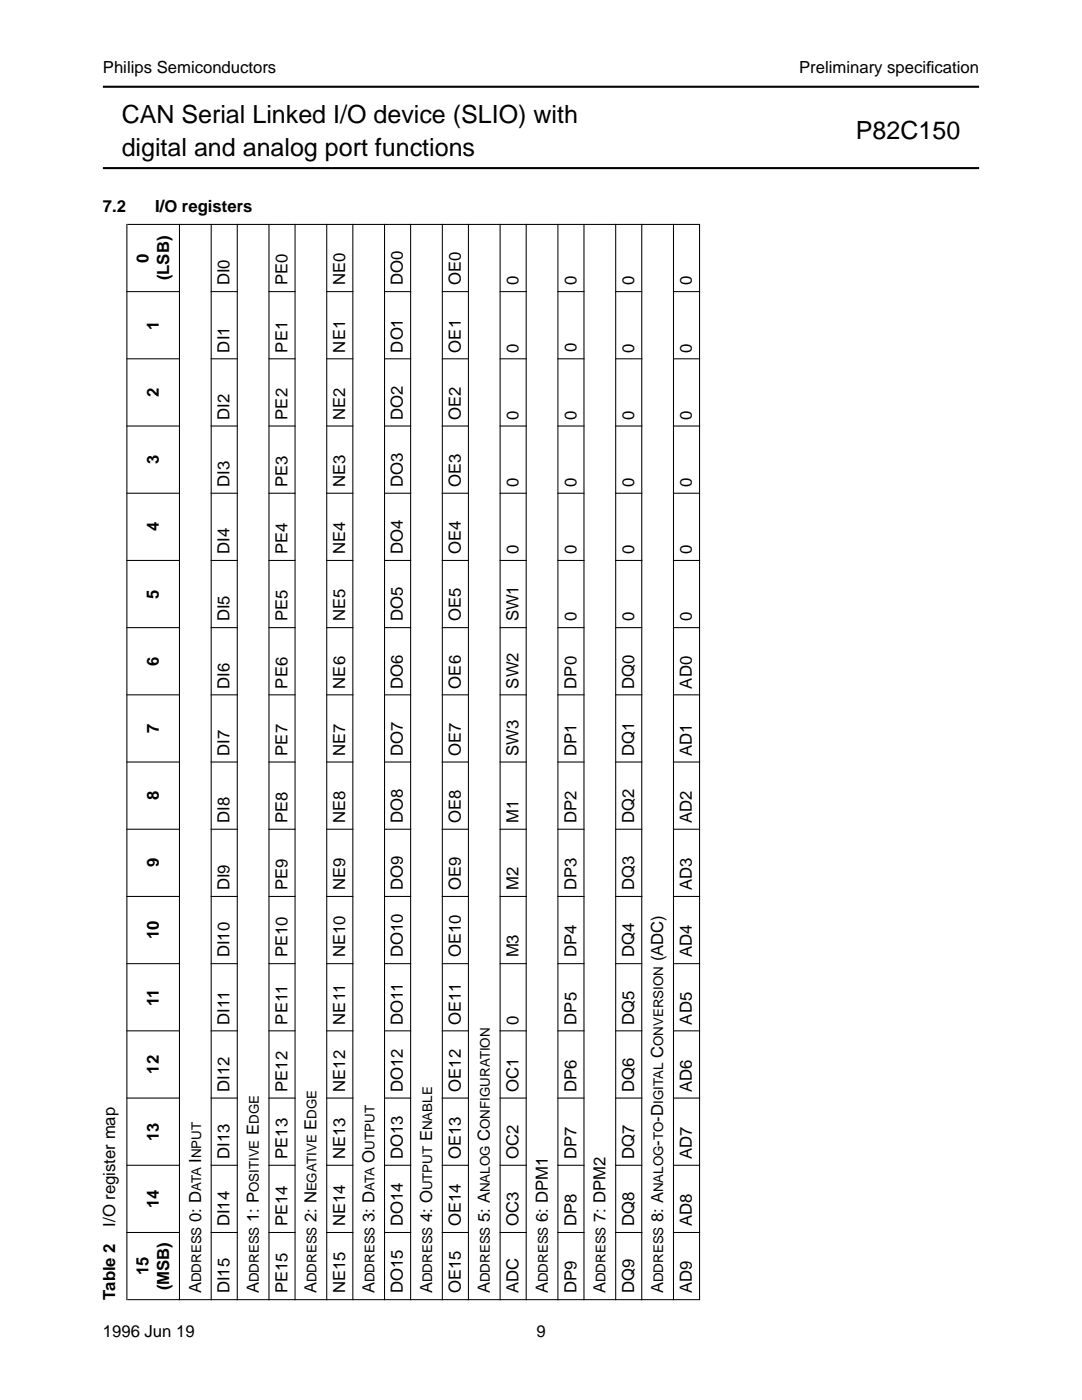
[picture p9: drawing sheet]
<svg xmlns="http://www.w3.org/2000/svg" width="216mm" height="279mm" viewBox="0 0 216 279" stroke-linecap="round" stroke-linejoin="round" font-family="sans-serif">
<defs><g id="words">
<g font-size="5">
<text x="24.3" y="24.5">CAN Serial Linked I/O device (SLIO) with</text>
<text x="170.8" y="27.8">P82C150</text>
<text x="24.3" y="31.1">digital and analog port functions</text>
</g>
<g font-size="3.3">
<text x="20.5" y="14.5">Philips Semiconductors</text>
<text x="159.5" y="14.5">Preliminary specif</text>
<text x="184.8" y="14.5">ication</text>
<text x="20.5" y="42.2">7.2</text>
<text x="30.9" y="42.2">I/O registers</text>
<text x="29.6" y="52.4" transform="rotate(-90 29.6 52.4)">0</text>
<text x="33.8" y="55.9" transform="rotate(-90 33.8 55.9)">(LSB)</text>
<text x="45.8" y="56.9" transform="rotate(-90 45.8 56.9)">DI0</text>
<text x="57.3" y="56.9" transform="rotate(-90 57.3 56.9)">PE0</text>
<text x="68.9" y="56.9" transform="rotate(-90 68.9 56.9)">NE0</text>
<text x="80.4" y="56.9" transform="rotate(-90 80.4 56.9)">DO0</text>
<text x="91.9" y="56.9" transform="rotate(-90 91.9 56.9)">OE0</text>
<text x="103.5" y="56.9" transform="rotate(-90 103.5 56.9)">0</text>
<text x="115" y="56.9" transform="rotate(-90 115 56.9)">0</text>
<text x="126.5" y="57" transform="rotate(-90 126.5 57)">0</text>
<text x="138.1" y="56.9" transform="rotate(-90 138.1 56.9)">0</text>
<text x="31.7" y="65.8" transform="rotate(-90 31.7 65.8)">1</text>
<text x="45.8" y="70.4" transform="rotate(-90 45.8 70.4)">DI1</text>
<text x="57.3" y="70.4" transform="rotate(-90 57.3 70.4)">PE1</text>
<text x="68.9" y="70.4" transform="rotate(-90 68.9 70.4)">NE1</text>
<text x="80.4" y="70.4" transform="rotate(-90 80.4 70.4)">DO1</text>
<text x="91.9" y="70.4" transform="rotate(-90 91.9 70.4)">OE1</text>
<text x="103.5" y="70.4" transform="rotate(-90 103.5 70.4)">0</text>
<text x="115" y="70.3" transform="rotate(-90 115 70.3)">0</text>
<text x="126.5" y="70.4" transform="rotate(-90 126.5 70.4)">0</text>
<text x="138.1" y="70.4" transform="rotate(-90 138.1 70.4)">0</text>
<text x="31.7" y="79.2" transform="rotate(-90 31.7 79.2)">2</text>
<text x="45.8" y="83.8" transform="rotate(-90 45.8 83.8)">DI2</text>
<text x="57.3" y="83.8" transform="rotate(-90 57.3 83.8)">PE2</text>
<text x="68.9" y="83.8" transform="rotate(-90 68.9 83.8)">NE2</text>
<text x="80.4" y="83.8" transform="rotate(-90 80.4 83.8)">DO2</text>
<text x="91.9" y="83.8" transform="rotate(-90 91.9 83.8)">OE2</text>
<text x="103.5" y="83.8" transform="rotate(-90 103.5 83.8)">0</text>
<text x="115" y="83.8" transform="rotate(-90 115 83.8)">0</text>
<text x="126.5" y="83.8" transform="rotate(-90 126.5 83.8)">0</text>
<text x="138.1" y="83.8" transform="rotate(-90 138.1 83.8)">0</text>
<text x="31.7" y="92.6" transform="rotate(-90 31.7 92.6)">3</text>
<text x="45.8" y="97.2" transform="rotate(-90 45.8 97.2)">DI3</text>
<text x="57.3" y="97.2" transform="rotate(-90 57.3 97.2)">PE3</text>
<text x="68.9" y="97.2" transform="rotate(-90 68.9 97.2)">NE3</text>
<text x="80.4" y="97.2" transform="rotate(-90 80.4 97.2)">DO3</text>
<text x="91.9" y="97.2" transform="rotate(-90 91.9 97.2)">OE3</text>
<text x="103.5" y="97.2" transform="rotate(-90 103.5 97.2)">0</text>
<text x="115" y="97.2" transform="rotate(-90 115 97.2)">0</text>
<text x="126.5" y="97.2" transform="rotate(-90 126.5 97.2)">0</text>
<text x="138.1" y="97.2" transform="rotate(-90 138.1 97.2)">0</text>
<text x="31.7" y="106.1" transform="rotate(-90 31.7 106.1)">4</text>
<text x="45.8" y="110.6" transform="rotate(-90 45.8 110.6)">DI4</text>
<text x="57.3" y="110.6" transform="rotate(-90 57.3 110.6)">PE4</text>
<text x="68.9" y="110.6" transform="rotate(-90 68.9 110.6)">NE4</text>
<text x="80.4" y="110.6" transform="rotate(-90 80.4 110.6)">DO4</text>
<text x="91.9" y="110.6" transform="rotate(-90 91.9 110.6)">OE4</text>
<text x="103.5" y="110.6" transform="rotate(-90 103.5 110.6)">0</text>
<text x="115" y="110.6" transform="rotate(-90 115 110.6)">0</text>
<text x="126.5" y="110.6" transform="rotate(-90 126.5 110.6)">0</text>
<text x="138.1" y="110.6" transform="rotate(-90 138.1 110.6)">0</text>
<text x="31.7" y="119.5" transform="rotate(-90 31.7 119.5)">5</text>
<text x="45.8" y="124" transform="rotate(-90 45.8 124)">DI5</text>
<text x="57.3" y="124" transform="rotate(-90 57.3 124)">PE5</text>
<text x="68.9" y="124" transform="rotate(-90 68.9 124)">NE5</text>
<text x="80.4" y="124" transform="rotate(-90 80.4 124)">DO5</text>
<text x="91.9" y="124" transform="rotate(-90 91.9 124)">OE5</text>
<text x="103.5" y="124" transform="rotate(-90 103.5 124)">SW1</text>
<text x="115" y="124" transform="rotate(-90 115 124)">0</text>
<text x="126.5" y="124" transform="rotate(-90 126.5 124)">0</text>
<text x="138.1" y="124" transform="rotate(-90 138.1 124)">0</text>
<text x="31.7" y="132.9" transform="rotate(-90 31.7 132.9)">6</text>
<text x="45.8" y="137.4" transform="rotate(-90 45.8 137.4)">DI6</text>
<text x="57.3" y="137.4" transform="rotate(-90 57.3 137.4)">PE6</text>
<text x="68.9" y="137.4" transform="rotate(-90 68.9 137.4)">NE6</text>
<text x="80.4" y="137.4" transform="rotate(-90 80.4 137.4)">DO6</text>
<text x="91.9" y="137.4" transform="rotate(-90 91.9 137.4)">OE6</text>
<text x="103.5" y="137.4" transform="rotate(-90 103.5 137.4)">SW2</text>
<text x="115" y="137.4" transform="rotate(-90 115 137.4)">DP0</text>
<text x="126.5" y="137.4" transform="rotate(-90 126.5 137.4)">DQ0</text>
<text x="138.1" y="137.4" transform="rotate(-90 138.1 137.4)">AD0</text>
<text x="31.7" y="146.3" transform="rotate(-90 31.7 146.3)">7</text>
<text x="45.8" y="150.8" transform="rotate(-90 45.8 150.8)">DI7</text>
<text x="57.3" y="150.8" transform="rotate(-90 57.3 150.8)">PE7</text>
<text x="68.9" y="150.8" transform="rotate(-90 68.9 150.8)">NE7</text>
<text x="80.4" y="150.8" transform="rotate(-90 80.4 150.8)">DO7</text>
<text x="91.9" y="150.8" transform="rotate(-90 91.9 150.8)">OE7</text>
<text x="103.5" y="150.8" transform="rotate(-90 103.5 150.8)">SW3</text>
<text x="115" y="150.8" transform="rotate(-90 115 150.8)">DP1</text>
<text x="126.5" y="150.8" transform="rotate(-90 126.5 150.8)">DQ1</text>
<text x="138.1" y="150.8" transform="rotate(-90 138.1 150.8)">AD1</text>
<text x="31.7" y="159.7" transform="rotate(-90 31.7 159.7)">8</text>
<text x="45.8" y="164.2" transform="rotate(-90 45.8 164.2)">DI8</text>
<text x="57.3" y="164.2" transform="rotate(-90 57.3 164.2)">PE8</text>
<text x="68.9" y="164.2" transform="rotate(-90 68.9 164.2)">NE8</text>
<text x="80.4" y="164.2" transform="rotate(-90 80.4 164.2)">DO8</text>
<text x="91.9" y="164.2" transform="rotate(-90 91.9 164.2)">OE8</text>
<text x="103.5" y="164.2" transform="rotate(-90 103.5 164.2)">M1</text>
<text x="115" y="164.2" transform="rotate(-90 115 164.2)">DP2</text>
<text x="126.5" y="164.3" transform="rotate(-90 126.5 164.3)">DQ2</text>
<text x="138.1" y="164.2" transform="rotate(-90 138.1 164.2)">AD2</text>
<text x="31.7" y="173.1" transform="rotate(-90 31.7 173.1)">9</text>
<text x="45.8" y="177.7" transform="rotate(-90 45.8 177.7)">DI9</text>
<text x="57.3" y="177.7" transform="rotate(-90 57.3 177.7)">PE9</text>
<text x="68.9" y="177.7" transform="rotate(-90 68.9 177.7)">NE9</text>
<text x="80.4" y="177.7" transform="rotate(-90 80.4 177.7)">DO9</text>
<text x="91.9" y="177.7" transform="rotate(-90 91.9 177.7)">OE9</text>
<text x="103.5" y="177.7" transform="rotate(-90 103.5 177.7)">M2</text>
<text x="115" y="177.7" transform="rotate(-90 115 177.7)">DP3</text>
<text x="126.5" y="177.7" transform="rotate(-90 126.5 177.7)">DQ3</text>
<text x="138.1" y="177.7" transform="rotate(-90 138.1 177.7)">AD3</text>
<text x="31.7" y="187.5" transform="rotate(-90 31.7 187.5)">10</text>
<text x="45.8" y="191.1" transform="rotate(-90 45.8 191.1)">DI10</text>
<text x="57.3" y="191.1" transform="rotate(-90 57.3 191.1)">PE10</text>
<text x="68.9" y="191.1" transform="rotate(-90 68.9 191.1)">NE10</text>
<text x="80.4" y="191.1" transform="rotate(-90 80.4 191.1)">DO10</text>
<text x="91.9" y="191.1" transform="rotate(-90 91.9 191.1)">OE10</text>
<text x="103.5" y="191.1" transform="rotate(-90 103.5 191.1)">M3</text>
<text x="115" y="191.1" transform="rotate(-90 115 191.1)">DP4</text>
<text x="126.5" y="191.1" transform="rotate(-90 126.5 191.1)">DQ4</text>
<text x="132.4" y="191.9" transform="rotate(-90 132.4 191.9)">(ADC)</text>
<text x="138.1" y="191.1" transform="rotate(-90 138.1 191.1)">AD4</text>
<text x="31.7" y="200.8" transform="rotate(-90 31.7 200.8)">11</text>
<text x="45.8" y="204.5" transform="rotate(-90 45.8 204.5)">DI11</text>
<text x="57.3" y="204.5" transform="rotate(-90 57.3 204.5)">PE11</text>
<text x="68.9" y="204.5" transform="rotate(-90 68.9 204.5)">NE11</text>
<text x="80.4" y="204.5" transform="rotate(-90 80.4 204.5)">DO11</text>
<text x="91.9" y="204.5" transform="rotate(-90 91.9 204.5)">OE11</text>
<text x="103.5" y="204.5" transform="rotate(-90 103.5 204.5)">0</text>
<text x="115" y="204.5" transform="rotate(-90 115 204.5)">DP5</text>
<text x="126.5" y="204.5" transform="rotate(-90 126.5 204.5)">DQ5</text>
<text x="138.1" y="204.5" transform="rotate(-90 138.1 204.5)">AD5</text>
<text x="31.7" y="214.3" transform="rotate(-90 31.7 214.3)">12</text>
<text x="132.4" y="211.2" transform="rotate(-90 132.4 211.2)">C</text>
<text x="45.8" y="217.9" transform="rotate(-90 45.8 217.9)">DI12</text>
<text x="57.3" y="217.9" transform="rotate(-90 57.3 217.9)">PE12</text>
<text x="68.9" y="217.9" transform="rotate(-90 68.9 217.9)">NE12</text>
<text x="80.4" y="217.9" transform="rotate(-90 80.4 217.9)">DO12</text>
<text x="91.9" y="217.9" transform="rotate(-90 91.9 217.9)">OE12</text>
<text x="103.5" y="217.9" transform="rotate(-90 103.5 217.9)">OC1</text>
<text x="115" y="217.9" transform="rotate(-90 115 217.9)">DP6</text>
<text x="126.5" y="217.9" transform="rotate(-90 126.5 217.9)">DQ6</text>
<text x="138.1" y="217.9" transform="rotate(-90 138.1 217.9)">AD6</text>
<text x="31.7" y="227.7" transform="rotate(-90 31.7 227.7)">13</text>
<text x="51.6" y="226.5" transform="rotate(-90 51.6 226.5)">E</text>
<text x="63.2" y="225.5" transform="rotate(-90 63.2 225.5)">E</text>
<text x="86.2" y="227.8" transform="rotate(-90 86.2 227.8)">E</text>
<text x="97.8" y="227.7" transform="rotate(-90 97.8 227.7)">C</text>
<text x="132.4" y="223.9" transform="rotate(-90 132.4 223.9)">-D</text>
<text x="40.1" y="232.1" transform="rotate(-90 40.1 232.1)">I</text>
<text x="45.8" y="231.3" transform="rotate(-90 45.8 231.3)">DI13</text>
<text x="57.3" y="231.3" transform="rotate(-90 57.3 231.3)">PE13</text>
<text x="68.9" y="231.3" transform="rotate(-90 68.9 231.3)">NE13</text>
<text x="74.7" y="232.1" transform="rotate(-90 74.7 232.1)">O</text>
<text x="80.4" y="231.3" transform="rotate(-90 80.4 231.3)">DO13</text>
<text x="91.9" y="231.3" transform="rotate(-90 91.9 231.3)">OE13</text>
<text x="103.5" y="231.3" transform="rotate(-90 103.5 231.3)">OC2</text>
<text x="115" y="231.3" transform="rotate(-90 115 231.3)">DP7</text>
<text x="126.5" y="231.3" transform="rotate(-90 126.5 231.3)">DQ7</text>
<text x="132.4" y="228.6" transform="rotate(-90 132.4 228.6)">-</text>
<text x="138.1" y="231.3" transform="rotate(-90 138.1 231.3)">AD7</text>
<text x="23" y="244.8" transform="rotate(-90 23 244.8)">I/O register map</text>
<text x="31.7" y="241.1" transform="rotate(-90 31.7 241.1)">14</text>
<text x="40.1" y="243.9" transform="rotate(-90 40.1 243.9)">0: D</text>
<text x="45.8" y="244.7" transform="rotate(-90 45.8 244.7)">DI14</text>
<text x="51.6" y="243.9" transform="rotate(-90 51.6 243.9)">1: P</text>
<text x="57.3" y="244.7" transform="rotate(-90 57.3 244.7)">PE14</text>
<text x="63.2" y="243.9" transform="rotate(-90 63.2 243.9)">2: N</text>
<text x="68.9" y="244.7" transform="rotate(-90 68.9 244.7)">NE14</text>
<text x="74.7" y="243.9" transform="rotate(-90 74.7 243.9)">3: D</text>
<text x="80.4" y="244.7" transform="rotate(-90 80.4 244.7)">DO14</text>
<text x="86.2" y="243.9" transform="rotate(-90 86.2 243.9)">4: O</text>
<text x="91.9" y="244.7" transform="rotate(-90 91.9 244.7)">OE14</text>
<text x="97.8" y="243.9" transform="rotate(-90 97.8 243.9)">5: A</text>
<text x="103.5" y="244.7" transform="rotate(-90 103.5 244.7)">OC3</text>
<text x="109.3" y="243.9" transform="rotate(-90 109.3 243.9)">6: DPM1</text>
<text x="115" y="244.7" transform="rotate(-90 115 244.7)">DP8</text>
<text x="120.8" y="243.9" transform="rotate(-90 120.8 243.9)">7: DPM2</text>
<text x="126.5" y="244.7" transform="rotate(-90 126.5 244.7)">DQ8</text>
<text x="132.4" y="243.9" transform="rotate(-90 132.4 243.9)">8: A</text>
<text x="138.1" y="244.7" transform="rotate(-90 138.1 244.7)">AD8</text>
<text x="29.6" y="254.5" transform="rotate(-90 29.6 254.5)">15</text>
<text x="33.8" y="257.5" transform="rotate(-90 33.8 257.5)">(MSB)</text>
<text x="23" y="259.4" transform="rotate(-90 23 259.4)">Table 2</text>
<text x="40.1" y="258.1" transform="rotate(-90 40.1 258.1)">A</text>
<text x="45.8" y="258.1" transform="rotate(-90 45.8 258.1)">DI15</text>
<text x="51.6" y="258.1" transform="rotate(-90 51.6 258.1)">A</text>
<text x="57.3" y="258.1" transform="rotate(-90 57.3 258.1)">PE15</text>
<text x="63.2" y="258.1" transform="rotate(-90 63.2 258.1)">A</text>
<text x="68.9" y="258.1" transform="rotate(-90 68.9 258.1)">NE15</text>
<text x="74.7" y="258.1" transform="rotate(-90 74.7 258.1)">A</text>
<text x="80.4" y="258.1" transform="rotate(-90 80.4 258.1)">DO15</text>
<text x="86.2" y="258.1" transform="rotate(-90 86.2 258.1)">A</text>
<text x="91.9" y="258.1" transform="rotate(-90 91.9 258.1)">OE15</text>
<text x="97.8" y="258.1" transform="rotate(-90 97.8 258.1)">A</text>
<text x="103.5" y="258.1" transform="rotate(-90 103.5 258.1)">ADC</text>
<text x="109.3" y="258.1" transform="rotate(-90 109.3 258.1)">A</text>
<text x="115" y="258.1" transform="rotate(-90 115 258.1)">DP9</text>
<text x="120.8" y="258.1" transform="rotate(-90 120.8 258.1)">A</text>
<text x="126.5" y="258.1" transform="rotate(-90 126.5 258.1)">DQ9</text>
<text x="132.4" y="258.1" transform="rotate(-90 132.4 258.1)">A</text>
<text x="138.1" y="258.1" transform="rotate(-90 138.1 258.1)">AD9</text>
<text x="20.5" y="266.8">1996 Jun 19</text>
<text x="107" y="266.8">9</text>
</g>
<g font-size="2.7">
<text x="132.4" y="208.8" transform="rotate(-90 132.4 208.8)">ONVERSION</text>
<text x="132.4" y="220.4" transform="rotate(-90 132.4 220.4)">IGITAL</text>
<text x="51.6" y="224.3" transform="rotate(-90 51.6 224.3)">DGE</text>
<text x="63.2" y="223.3" transform="rotate(-90 63.2 223.3)">DGE</text>
<text x="86.2" y="225.6" transform="rotate(-90 86.2 225.6)">NABLE</text>
<text x="97.8" y="225.3" transform="rotate(-90 97.8 225.3)">ONFIGURATION</text>
<text x="74.7" y="229.5" transform="rotate(-90 74.7 229.5)">UTPUT</text>
<text x="40.1" y="237.8" transform="rotate(-90 40.1 237.8)">ATA NPUT</text>
<text x="51.6" y="238" transform="rotate(-90 51.6 238)">OSITIVE</text>
<text x="63.2" y="237.8" transform="rotate(-90 63.2 237.8)">EGATIVE</text>
<text x="74.7" y="237.8" transform="rotate(-90 74.7 237.8)">ATA</text>
<text x="86.2" y="237.6" transform="rotate(-90 86.2 237.6)">UTPUT</text>
<text x="97.8" y="238" transform="rotate(-90 97.8 238)">NALOG</text>
<text x="132.4" y="238" transform="rotate(-90 132.4 238)">NALOG TO</text>
<text x="40.1" y="255.9" transform="rotate(-90 40.1 255.9)">DDRESS</text>
<text x="51.6" y="255.9" transform="rotate(-90 51.6 255.9)">DDRESS</text>
<text x="63.2" y="255.9" transform="rotate(-90 63.2 255.9)">DDRESS</text>
<text x="74.7" y="255.9" transform="rotate(-90 74.7 255.9)">DDRESS</text>
<text x="86.2" y="255.9" transform="rotate(-90 86.2 255.9)">DDRESS</text>
<text x="97.8" y="255.9" transform="rotate(-90 97.8 255.9)">DDRESS</text>
<text x="109.3" y="255.9" transform="rotate(-90 109.3 255.9)">DDRESS</text>
<text x="120.8" y="255.9" transform="rotate(-90 120.8 255.9)">DDRESS</text>
<text x="132.4" y="255.9" transform="rotate(-90 132.4 255.9)">DDRESS</text>
</g>
</g></defs>
<path d="M20.5 17.3h174.9M20.5 33.6h174.9" fill="none" stroke="#000" stroke-width=".42"/>
<g fill="#000" stroke="#000" stroke-width=".21">
<path d="M25.3 44.7v214.8zM35.8 44.7v214.8zM25.2 58.2h10.7zM42.1 44.7v214.8zM47.3 44.7v214.8zM42 58.2h5.4zM53.7 44.7v214.8zM58.9 44.7v214.8zM53.6 58.2h5.4zM65.2 44.7v214.8zM70.4 44.7v214.8zM65.1 58.2h5.4z"/>
<path d="M76.7 44.7v214.8zM81.9 44.7v214.8zM76.6 58.2h5.4zM88.3 44.7v214.8zM93.5 44.7v214.8zM88.2 58.2h5.4zM99.8 44.7v214.8zM105 44.7v214.8zM99.7 58.2h5.4zM111.3 44.7v214.8zM116.5 44.7v214.8zM111.2 58.2h5.4z"/>
<path d="M122.9 44.7v214.8zM128.1 44.7v214.8zM122.8 58.2h5.4zM134.4 44.7v214.8zM25.4 44.8h114.1zM139.6 44.7v214.8zM134.3 58.2h5.4zM25.2 71.6h10.7zM42 71.6h5.4zM53.6 71.6h5.4zM65.1 71.6h5.4zM76.6 71.6h5.4z"/>
<path d="M88.2 71.6h5.4zM99.7 71.6h5.4zM111.2 71.6h5.4zM122.8 71.6h5.4zM134.3 71.6h5.4zM25.2 98.4h10.7zM25.2 85h10.7zM42 98.4h5.4zM42 85h5.4zM53.6 98.4h5.4zM53.6 85h5.4zM65.1 98.4h5.4z"/>
<path d="M65.1 85h5.4zM76.6 98.4h5.4zM76.6 85h5.4zM88.2 98.4h5.4zM88.2 85h5.4zM99.7 98.4h5.4zM99.7 85h5.4zM111.2 98.4h5.4zM111.2 85h5.4zM122.8 98.4h5.4zM122.8 85h5.4zM134.3 98.4h5.4z"/>
<path d="M134.3 85h5.4zM25.2 111.8h10.7zM42 111.8h5.4zM53.6 111.8h5.4zM65.1 111.8h5.4zM76.6 111.8h5.4zM88.2 111.8h5.4zM99.7 111.8h5.4zM111.2 111.8h5.4zM122.8 111.8h5.4zM134.3 111.8h5.4zM25.2 138.7h10.7z"/>
<path d="M25.2 125.3h10.7zM42 138.7h5.4zM42 125.3h5.4zM53.6 138.7h5.4zM53.6 125.3h5.4zM65.1 138.7h5.4zM65.1 125.3h5.4zM76.6 138.7h5.4zM76.6 125.3h5.4zM88.2 138.7h5.4zM88.2 125.3h5.4zM99.7 138.7h5.4z"/>
<path d="M99.7 125.3h5.4zM111.2 138.7h5.4zM111.2 125.3h5.4zM122.8 138.7h5.4zM122.8 125.3h5.4zM134.3 138.7h5.4zM134.3 125.3h5.4zM25.2 152.1h10.7zM42 152.1h5.4zM53.6 152.1h5.4zM65.1 152.1h5.4zM76.6 152.1h5.4z"/>
<path d="M88.2 152.1h5.4zM99.7 152.1h5.4zM111.2 152.1h5.4zM122.8 152.1h5.4zM134.3 152.1h5.4zM25.2 178.9h10.7zM25.2 165.5h10.7zM42 178.9h5.4zM42 165.5h5.4zM53.6 178.9h5.4zM53.6 165.5h5.4zM65.1 178.9h5.4z"/>
<path d="M65.1 165.5h5.4zM76.6 178.9h5.4zM76.6 165.5h5.4zM88.2 178.9h5.4zM88.2 165.5h5.4zM99.7 178.9h5.4zM99.7 165.5h5.4zM111.2 178.9h5.4zM111.2 165.5h5.4zM122.8 178.9h5.4zM122.8 165.5h5.4zM134.3 178.9h5.4z"/>
<path d="M134.3 165.5h5.4zM25.2 192.3h10.7zM42 192.3h5.4zM53.6 192.3h5.4zM65.1 192.3h5.4zM76.6 192.3h5.4zM88.2 192.3h5.4zM99.7 192.3h5.4zM111.2 192.3h5.4zM122.8 192.3h5.4zM134.3 192.3h5.4zM25.2 219.1h10.7z"/>
<path d="M25.2 205.7h10.7zM42 219.1h5.4zM42 205.7h5.4zM53.6 219.1h5.4zM53.6 205.7h5.4zM65.1 219.1h5.4zM65.1 205.7h5.4zM76.6 219.1h5.4zM76.6 205.7h5.4zM88.2 219.1h5.4zM88.2 205.7h5.4zM99.7 219.1h5.4z"/>
<path d="M99.7 205.7h5.4zM111.2 219.1h5.4zM111.2 205.7h5.4zM122.8 219.1h5.4zM122.8 205.7h5.4zM134.3 219.1h5.4zM134.3 205.7h5.4zM25.2 232.6h10.7zM42 232.6h5.4zM53.6 232.6h5.4zM65.1 232.6h5.4zM76.6 232.6h5.4z"/>
<path d="M88.2 232.6h5.4zM99.7 232.6h5.4zM111.2 232.6h5.4zM122.8 232.6h5.4zM134.3 232.6h5.4zM25.2 246h10.7zM42 246h5.4zM53.6 246h5.4zM65.1 246h5.4zM76.6 246h5.4zM88.2 246h5.4zM99.7 246h5.4z"/>
<path d="M111.2 246h5.4zM122.8 246h5.4zM25.4 259.4h114.1zM134.3 246h5.4z"/>
</g>
<use href="#words"/>
</svg>
